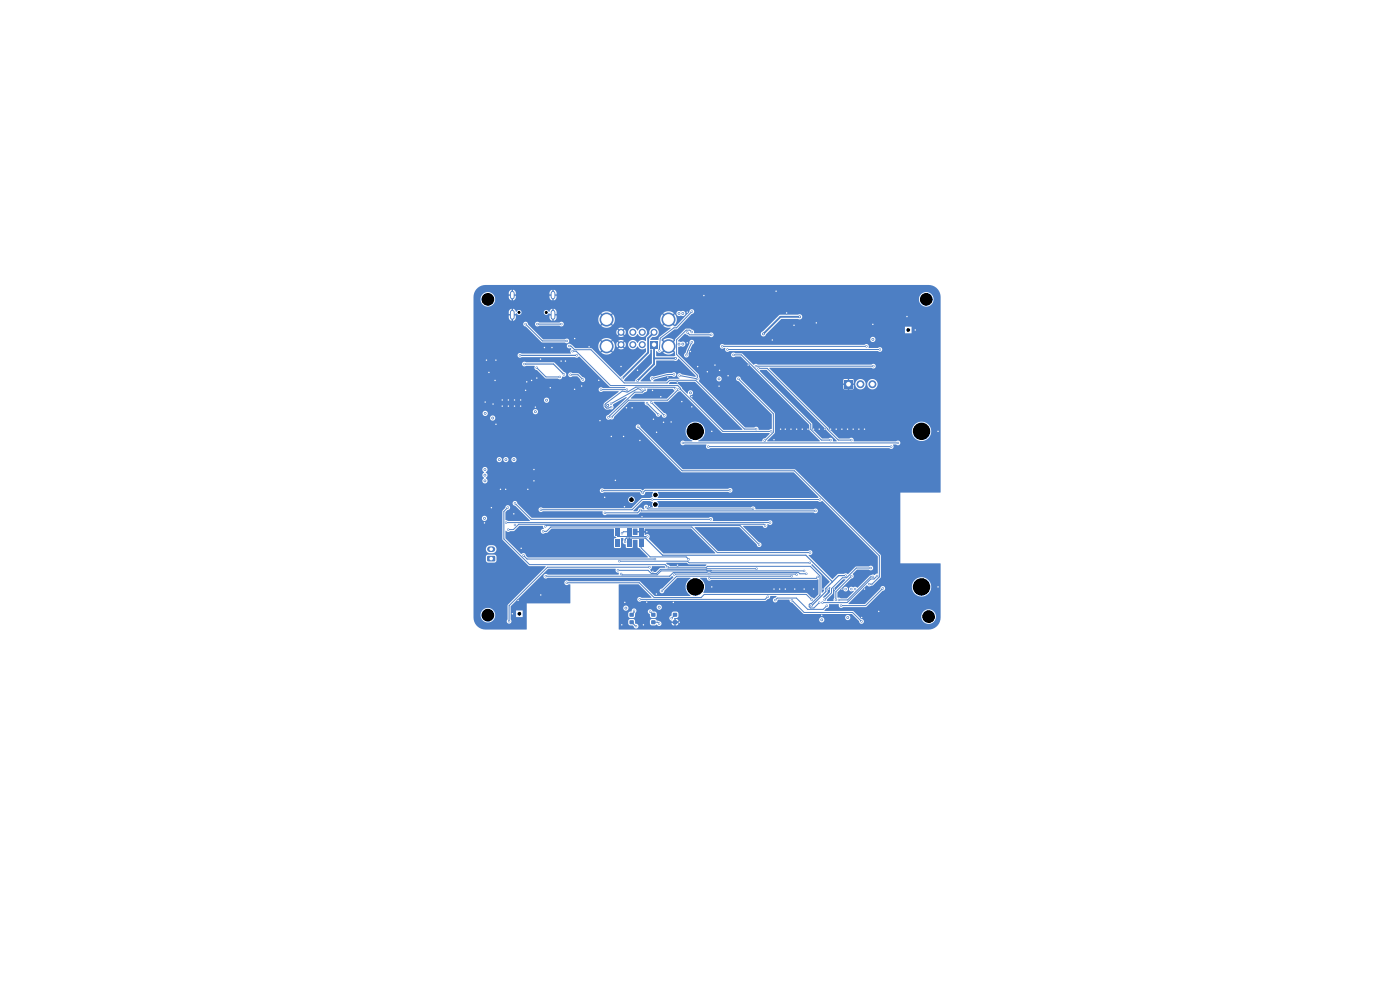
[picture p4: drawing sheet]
<svg xmlns="http://www.w3.org/2000/svg" width="297mm" height="210mm" viewBox="0 0 297 210" stroke-linecap="round" stroke-linejoin="round" font-family="sans-serif">
<path d="M103.4 118l1.5-.1 .2 .3v.7l-.3 .2h-1.3l-.2-.2z" fill="#4d7fc4"/>
<path d="M103.9 116.5h.6" fill="none" stroke="#4d7fc4" stroke-width="1.2"/>
<g fill="#4d7fc4">
<path d="M106 84h4.9v3h-4.9z"/>
<path d="M179.1 80.7h1.8v1.7h-1.8z"/>
<path d="M138 72.4h1.5v1.5h-1.5z"/>
<circle cx="110.4" cy="84.8" r=".3"/>
<circle cx="109.1" cy="84.8" r=".3"/>
<circle cx="107.8" cy="84.8" r=".3"/>
<circle cx="106.5" cy="84.8" r=".3"/>
<circle cx="110.4" cy="86.1" r=".3"/>
<circle cx="109.1" cy="86.1" r=".3"/>
<circle cx="107.8" cy="86.1" r=".3"/>
<circle cx="106.5" cy="86.1" r=".3"/>
<circle cx="182.5" cy="81.5" r=".85"/>
<circle cx="185.1" cy="81.5" r=".85"/>
<circle cx="136.3" cy="73.1" r=".75"/>
<circle cx="134.3" cy="73.1" r=".75"/>
<circle cx="131.7" cy="73.1" r=".75"/>
<circle cx="138.7" cy="70.5" r=".75"/>
<circle cx="136.3" cy="70.5" r=".75"/>
<circle cx="134.3" cy="70.5" r=".75"/>
<circle cx="131.7" cy="70.5" r=".75"/>
<circle cx="141.8" cy="73.5" r="1.5"/>
<circle cx="141.8" cy="67.8" r="1.5"/>
<circle cx="128.7" cy="73.5" r="1.5"/>
<circle cx="128.7" cy="67.8" r="1.5"/>
</g>
<path d="M108.7 62.2v.8M108.7 66.2v1.1M117.3 62.2v.8M117.3 66.2v1.1" fill="none" stroke="#4d7fc4" stroke-width="1"/>
<g fill="#4d7fc4">
<path d="M142.8 131.6h.8v.8h-.8z"/>
<path d="M142.8 130h.8v.8h-.8z"/>
<path d="M130.5 114.4h1v1.6h-1z"/>
<path d="M133 114.4h1v1.6h-1z"/>
<path d="M135.5 114.4h1v1.6h-1z"/>
<path d="M130.5 112h1v1.6h-1z"/>
<path d="M133 112h1v1.6h-1z"/>
<path d="M135.5 112h1v1.6h-1z"/>
<path d="M133.6 131.6h.8v.8h-.8z"/>
<path d="M133.6 130h.8v.8h-.8z"/>
<path d="M138.2 131.6h.8v.8h-.8z"/>
<path d="M138.2 130h.8v.8h-.8z"/>
<circle cx="113.6" cy="87.3" r=".3"/>
<circle cx="109.2" cy="111.4" r=".25"/>
<circle cx="115.9" cy="84.9" r=".3"/>
<circle cx="179.8" cy="131" r=".3"/>
<circle cx="102.9" cy="102" r=".3"/>
<circle cx="109" cy="97.5" r=".3"/>
<circle cx="132.8" cy="129" r=".3"/>
<circle cx="144.8" cy="66.5" r=".3"/>
<circle cx="179.4" cy="125" r=".25"/>
<circle cx="174.3" cy="131.5" r=".3"/>
<circle cx="139.8" cy="128.8" r=".3"/>
<circle cx="102.9" cy="99.6" r=".3"/>
<circle cx="144.1" cy="73" r=".3"/>
<circle cx="185.2" cy="72" r=".3"/>
<circle cx="102.9" cy="100.8" r=".3"/>
<circle cx="146.5" cy="83.3" r=".3"/>
<circle cx="102.8" cy="110" r=".3"/>
<circle cx="105.9" cy="97.5" r=".3"/>
<circle cx="102.9" cy="87.7" r=".3"/>
<circle cx="180.6" cy="125" r=".25"/>
<circle cx="181.4" cy="125" r=".25"/>
<circle cx="107.3" cy="97.5" r=".3"/>
<circle cx="144.1" cy="66.5" r=".3"/>
<circle cx="104.5" cy="88.7" r=".3"/>
<circle cx="152.5" cy="80.4" r=".3"/>
<circle cx="144.8" cy="73" r=".3"/>
<circle cx="173.5" cy="122.4" r=".25"/>
<circle cx="150.5" cy="122.7" r=".25"/>
<circle cx="170.2" cy="91" r=".25"/>
<circle cx="102.8" cy="110.9" r=".3"/>
<circle cx="152.6" cy="78.6" r=".3"/>
<circle cx="107.3" cy="103.8" r=".3"/>
<circle cx="137.8" cy="107.4" r=".3"/>
<circle cx="115.5" cy="73.7" r=".3"/>
<circle cx="127.3" cy="89.2" r=".3"/>
<circle cx="128.3" cy="105.5" r=".3"/>
<circle cx="131.8" cy="77.7" r=".3"/>
<circle cx="132.3" cy="92.6" r=".3"/>
<circle cx="167.8" cy="91" r=".25"/>
<circle cx="123.4" cy="81.9" r=".3"/>
<circle cx="108.7" cy="130.2" r=".25"/>
<circle cx="178.6" cy="125" r=".25"/>
<circle cx="182.8" cy="131" r=".3"/>
<circle cx="145.8" cy="72.7" r=".3"/>
<circle cx="170.6" cy="125" r=".25"/>
<circle cx="179.8" cy="91" r=".25"/>
<circle cx="121.9" cy="82.6" r=".3"/>
<circle cx="103.2" cy="76.4" r=".3"/>
<circle cx="138.6" cy="88.9" r=".3"/>
<circle cx="175.8" cy="125" r=".25"/>
<circle cx="183.4" cy="91" r=".25"/>
<circle cx="146.8" cy="84.1" r=".3"/>
<circle cx="121.9" cy="71.8" r=".3"/>
<circle cx="182.2" cy="91" r=".25"/>
<circle cx="139.3" cy="91.7" r=".3"/>
<circle cx="142.8" cy="127.8" r=".3"/>
<circle cx="152.5" cy="81.9" r=".3"/>
<circle cx="109.9" cy="127.4" r=".3"/>
<circle cx="143.7" cy="119.9" r=".3"/>
<circle cx="174.3" cy="130.5" r=".3"/>
<circle cx="178.6" cy="91" r=".25"/>
<circle cx="142.4" cy="89.5" r=".3"/>
<circle cx="140.8" cy="89.6" r=".3"/>
<circle cx="199" cy="124.5" r=".3"/>
<circle cx="183.4" cy="125" r=".25"/>
<circle cx="151" cy="124.5" r=".3"/>
<circle cx="166.9" cy="66.4" r=".3"/>
<circle cx="173.2" cy="68.5" r=".3"/>
<circle cx="177.4" cy="91" r=".25"/>
<circle cx="132.5" cy="127.8" r=".3"/>
<circle cx="137.2" cy="127.7" r=".3"/>
<circle cx="172.6" cy="91" r=".25"/>
<circle cx="186.4" cy="129.7" r=".3"/>
<circle cx="144.1" cy="132" r=".3"/>
<circle cx="168.6" cy="125" r=".25"/>
<circle cx="114.7" cy="126.2" r=".3"/>
<circle cx="141.7" cy="80" r=".3"/>
<circle cx="164.6" cy="61.8" r=".3"/>
<circle cx="113.3" cy="102" r=".3"/>
<circle cx="105.2" cy="90" r=".3"/>
<circle cx="139.2" cy="126" r=".3"/>
<circle cx="106.2" cy="103.8" r=".3"/>
<circle cx="136.2" cy="109.6" r=".3"/>
<circle cx="130.5" cy="101.9" r=".3"/>
<circle cx="138.5" cy="121.2" r=".25"/>
<circle cx="138.4" cy="82.8" r=".3"/>
<circle cx="174.6" cy="125" r=".25"/>
<circle cx="173.8" cy="91" r=".25"/>
<circle cx="150.1" cy="78.9" r=".3"/>
<circle cx="177" cy="125" r=".25"/>
<circle cx="166.6" cy="125" r=".25"/>
<circle cx="110.6" cy="116.3" r=".3"/>
<circle cx="146.5" cy="74.6" r=".3"/>
<circle cx="119" cy="76.6" r=".3"/>
<circle cx="165.6" cy="91" r=".25"/>
<circle cx="171.4" cy="91" r=".25"/>
<circle cx="131.9" cy="132.5" r=".3"/>
<circle cx="165.4" cy="125" r=".25"/>
<circle cx="117.1" cy="73.7" r=".3"/>
<circle cx="111.5" cy="82.8" r=".3"/>
<circle cx="176.2" cy="91" r=".25"/>
<circle cx="166.6" cy="91" r=".25"/>
<circle cx="114.7" cy="76.2" r=".3"/>
<circle cx="172.6" cy="125" r=".25"/>
<circle cx="154.5" cy="79.7" r=".3"/>
<circle cx="199" cy="91.5" r=".3"/>
<circle cx="137.2" cy="112.8" r=".3"/>
<circle cx="164.2" cy="125" r=".25"/>
<circle cx="145.8" cy="66.2" r=".3"/>
<circle cx="169" cy="91" r=".25"/>
<circle cx="164.2" cy="93.3" r=".25"/>
<circle cx="103.7" cy="79" r=".3"/>
<circle cx="135.2" cy="78.5" r=".3"/>
<circle cx="127" cy="80.7" r=".3"/>
<circle cx="109" cy="109" r=".3"/>
<circle cx="140.2" cy="84.1" r=".3"/>
<circle cx="181" cy="91" r=".25"/>
<circle cx="135.8" cy="93.4" r=".3"/>
<circle cx="144.6" cy="85.2" r=".3"/>
<circle cx="112.8" cy="80.7" r=".3"/>
<circle cx="120" cy="76.6" r=".3"/>
<circle cx="102.9" cy="85.3" r=".3"/>
<circle cx="148" cy="77.8" r=".3"/>
<circle cx="112" cy="103.8" r=".3"/>
<circle cx="113.3" cy="99.6" r=".3"/>
<circle cx="132.9" cy="86.5" r=".3"/>
<circle cx="111.7" cy="81" r=".3"/>
<circle cx="132.5" cy="107.5" r=".3"/>
<circle cx="113.9" cy="80.2" r=".3"/>
<circle cx="129.7" cy="92.6" r=".3"/>
<circle cx="125" cy="73.6" r=".3"/>
<circle cx="163.8" cy="72.1" r=".3"/>
<circle cx="105" cy="80.7" r=".3"/>
<circle cx="158.7" cy="77.4" r=".3"/>
<circle cx="194.2" cy="70" r=".25"/>
<circle cx="113.6" cy="86.4" r=".3"/>
<circle cx="151" cy="91.5" r=".3"/>
<circle cx="134.1" cy="86.5" r=".3"/>
<circle cx="168.4" cy="69" r=".3"/>
<circle cx="175" cy="91" r=".25"/>
<circle cx="116.7" cy="82.2" r=".3"/>
<circle cx="143.7" cy="81.2" r=".3"/>
<circle cx="185.2" cy="68.8" r=".3"/>
<circle cx="136.5" cy="132.5" r=".3"/>
<circle cx="104.6" cy="85.7" r=".3"/>
<circle cx="192.4" cy="67.1" r=".3"/>
<circle cx="146.8" cy="86.3" r=".3"/>
<circle cx="151.7" cy="77.4" r=".3"/>
<circle cx="104.2" cy="107.7" r=".3"/>
<circle cx="149.3" cy="62.7" r=".3"/>
<circle cx="128.9" cy="86" r=".3"/>
<circle cx="105.2" cy="76.4" r=".3"/>
<circle cx="132.6" cy="115" r=".25"/>
<circle cx="179.4" cy="122.1" r=".25"/>
<circle cx="172.1" cy="128.5" r=".25"/>
<circle cx="123.6" cy="80.5" r=".25"/>
<circle cx="121" cy="79.5" r=".25"/>
<circle cx="137.9" cy="129.7" r=".25"/>
<circle cx="122.3" cy="75.4" r=".25"/>
<circle cx="110.3" cy="75.4" r=".25"/>
<circle cx="111" cy="117.8" r=".25"/>
<circle cx="150.3" cy="94.7" r=".25"/>
<circle cx="139" cy="118.6" r=".25"/>
<circle cx="189.1" cy="94.7" r=".25"/>
<circle cx="132.1" cy="80.2" r=".25"/>
<circle cx="143.3" cy="76" r=".3"/>
<circle cx="135.2" cy="80.8" r=".25"/>
<circle cx="127.5" cy="82.7" r=".25"/>
<circle cx="133" cy="82.7" r=".25"/>
<circle cx="138.4" cy="80.3" r=".25"/>
<circle cx="143" cy="79.4" r=".25"/>
<circle cx="136.1" cy="82.7" r=".25"/>
<circle cx="129.6" cy="85.6" r=".25"/>
<circle cx="145.6" cy="75.3" r=".25"/>
<circle cx="146.8" cy="72.6" r=".25"/>
<circle cx="144.2" cy="79.7" r=".25"/>
<circle cx="147.9" cy="80.4" r=".25"/>
<circle cx="143.3" cy="82.4" r=".25"/>
<circle cx="129.7" cy="86.4" r=".25"/>
<circle cx="146.7" cy="70.4" r=".25"/>
<circle cx="146.8" cy="66.1" r=".25"/>
<circle cx="139.9" cy="74.3" r=".25"/>
<circle cx="129.1" cy="88.5" r=".25"/>
<circle cx="136.8" cy="82.7" r=".25"/>
<circle cx="129.8" cy="88.5" r=".25"/>
<circle cx="143.9" cy="82.6" r=".25"/>
<circle cx="135.4" cy="90.5" r=".25"/>
<circle cx="184.4" cy="123.9" r=".25"/>
<circle cx="139.6" cy="87.9" r=".25"/>
<circle cx="137.3" cy="85.5" r=".25"/>
<circle cx="140.9" cy="88.1" r=".25"/>
<circle cx="138.2" cy="85.4" r=".25"/>
<circle cx="150.9" cy="71" r=".25"/>
<circle cx="145.8" cy="70.5" r=".25"/>
<circle cx="114" cy="68.7" r=".25"/>
<circle cx="119.1" cy="68.8" r=".25"/>
<circle cx="161.9" cy="70.8" r=".3"/>
<circle cx="169.6" cy="67.2" r=".3"/>
<circle cx="182.8" cy="131.8" r=".25"/>
<circle cx="168" cy="127.3" r=".25"/>
<circle cx="146.1" cy="118.7" r=".25"/>
<circle cx="142.5" cy="131.1" r=".25"/>
<circle cx="137.3" cy="113.8" r=".25"/>
<circle cx="107.7" cy="107.7" r=".25"/>
<circle cx="173.8" cy="127.8" r=".25"/>
<circle cx="141.7" cy="120.3" r=".25"/>
<circle cx="109.3" cy="106.8" r=".25"/>
<circle cx="169" cy="121.9" r=".25"/>
<circle cx="150.8" cy="110.2" r=".25"/>
<circle cx="143" cy="121.9" r=".25"/>
<circle cx="150.4" cy="121.8" r=".25"/>
<circle cx="137.1" cy="107.6" r=".25"/>
<circle cx="159.8" cy="107.9" r=".25"/>
<circle cx="107.8" cy="112.3" r=".25"/>
<circle cx="162.3" cy="111.5" r=".25"/>
<circle cx="140.4" cy="125.4" r=".25"/>
<circle cx="167.9" cy="122.2" r=".25"/>
<circle cx="184.7" cy="120.5" r=".25"/>
<circle cx="174.9" cy="127.2" r=".25"/>
<circle cx="174.5" cy="127.8" r=".25"/>
<circle cx="186.1" cy="122.2" r=".25"/>
<circle cx="144.9" cy="94" r=".25"/>
<circle cx="190.5" cy="94" r=".25"/>
<circle cx="137.8" cy="120.3" r=".25"/>
<circle cx="108" cy="131.8" r=".25"/>
<circle cx="172.2" cy="127.2" r=".25"/>
<circle cx="120.2" cy="123.6" r=".25"/>
<circle cx="113.9" cy="78" r=".25"/>
<circle cx="118.7" cy="80" r=".25"/>
<circle cx="111.2" cy="77.2" r=".25"/>
<circle cx="119.6" cy="79.4" r=".25"/>
<circle cx="163.6" cy="91.5" r=".25"/>
<circle cx="121.5" cy="74.5" r=".25"/>
<circle cx="160.4" cy="91" r=".25"/>
<circle cx="120.7" cy="73.4" r=".25"/>
<circle cx="111.5" cy="68.7" r=".25"/>
<circle cx="120.2" cy="72.3" r=".25"/>
<circle cx="135.7" cy="127.1" r=".25"/>
<circle cx="162.9" cy="126.6" r=".25"/>
<circle cx="132" cy="113.1" r=".25"/>
<circle cx="170.6" cy="121.1" r=".25"/>
<circle cx="131.8" cy="121.8" r=".25"/>
<circle cx="163.4" cy="110.9" r=".25"/>
<circle cx="107.4" cy="110.9" r=".25"/>
<circle cx="115.7" cy="111.7" r=".25"/>
<circle cx="161.1" cy="115.5" r=".25"/>
<circle cx="115.8" cy="122.2" r=".25"/>
<circle cx="171.1" cy="121.7" r=".25"/>
<circle cx="131.1" cy="121" r=".25"/>
<circle cx="160.5" cy="120.6" r=".25"/>
<circle cx="131.4" cy="119" r=".25"/>
<circle cx="171.8" cy="119.4" r=".25"/>
<circle cx="171.9" cy="117.2" r=".25"/>
<circle cx="115.2" cy="112.7" r=".25"/>
<circle cx="128.3" cy="108.8" r=".25"/>
<circle cx="135.9" cy="108.2" r=".25"/>
<circle cx="173" cy="108.4" r=".25"/>
<circle cx="127.7" cy="104.1" r=".25"/>
<circle cx="136.3" cy="104.6" r=".25"/>
<circle cx="154.9" cy="104" r=".25"/>
<circle cx="173.9" cy="106" r=".25"/>
<circle cx="114.7" cy="108.1" r=".25"/>
<circle cx="138.4" cy="106" r=".25"/>
<circle cx="156.6" cy="80.4" r=".25"/>
<circle cx="162.2" cy="93.5" r=".25"/>
<circle cx="164.5" cy="127.3" r=".25"/>
<circle cx="175.4" cy="128.5" r=".25"/>
<circle cx="154.3" cy="74.1" r=".25"/>
<circle cx="186.7" cy="74.1" r=".25"/>
<circle cx="155.6" cy="75.3" r=".25"/>
<circle cx="176.2" cy="93.4" r=".25"/>
<circle cx="160.4" cy="77.7" r=".25"/>
<circle cx="187.3" cy="124.8" r=".25"/>
<circle cx="178.4" cy="128.5" r=".25"/>
<circle cx="185.3" cy="77.7" r=".25"/>
<circle cx="177.3" cy="127.2" r=".25"/>
<circle cx="160.9" cy="78.1" r=".25"/>
<circle cx="180.6" cy="122.2" r=".25"/>
<circle cx="180.6" cy="93.4" r=".25"/>
<circle cx="185.2" cy="122.4" r=".25"/>
<circle cx="153.2" cy="73.5" r=".25"/>
<circle cx="178" cy="127.3" r=".25"/>
<circle cx="183.8" cy="73.5" r=".25"/>
<circle cx="139.8" cy="132.3" r=".25"/>
<circle cx="134.5" cy="129.6" r=".25"/>
<circle cx="134.9" cy="132.8" r=".25"/>
</g>
<g fill="none" stroke="#4d7fc4" stroke-width=".21">
<path d="M111.5 68.8l3.6 3.5h5.1M113.9 78l1.9 2h2.9M114 68.8h5.1M120.8 73.4h.3l.8 .8h3.5l7 7h9.1l.6-.5h5.5l10.3 10.3h2.5M121 79.5h1.6l1 1M121.5 74.5h.7l7.3 7.3h14.3l.6 .6v.2l8.9 8.9h10.3M143 79.4h-1.4l-3.2 .9M144.2 79.7l3.7 .7M145.8 70.5l.5 .5h4.6M146.7 70.4l-.3-.4h-.8l-2.1 2.1v3.1l4.4 4.4v.8M146.8 66.1l-3.3 3.4h-.5l-2.9 2.2-.2 2.6M146.8 72.6l-1.2 2.7"/>
<path d="M153.2 73.5h30.6M154.3 74.1h32.4M155.6 75.3h1.7l14.7 14.7v1.1l2.3 2.3h1.9M160.4 77.7h24.9M160.9 78.1h1.9l15 15.3h2.8M108.5 85.5l-.7 .7M127.5 82.7h5.5M135.4 90.5l9.3 9.4h23.8l18.1 18v4.5l-1.6 1.5h-.6M136.1 82.7l-.8-.3-5.7 3.2M136.8 82.7l-.6 .5h-1.5l-5.6 5.3M137.3 85.5h.1M137.3 85.5l2.3 2.4"/>
<path d="M138.2 85.4l2.7 2.7M143.3 82.4l-.2-.2-8.2-.1-1.7 1-1.2-.1-3.5 2.6a.58 .58 0 0 0 .2 1l1-.2M143.9 82.6l-2.3 2.3h-8.2l-3.6 3.6M144.9 94h45.6M147.9 80.4h.1M150.3 94.7h38.8M156.6 80.4l7.5 7.4v3.9l-1.9 1.8M107.4 110.9h56M107.7 107.7l-.8 .8v5.8l5.4 5.5h28.8l.7 .6h8l.3-.3h21.8l2.1 2.1v4l-1.9 1.8-.4 .2v.5l.2 .3h.8l1.1-1.2M109.3 106.8l3.3 3.4h38.2M111 117.8l.8 .8h27.2M115.2 112.7h.7l1-.9h29.8l5.5 5.4h19.7"/>
<path d="M115.7 111.7l.2-.2h41.1l4.1 4M131 112.8v1h6.3M131.4 119h14.4l.4 .4h25.6M133.5 112.8h-1.2l-.3 .3M136 115.2v1l1.9 1.9h7.7l.5 .6M137.1 107.6l.4 .4 22.3-.1M154.9 104h-18l-.6 .6-.4-.5h-8.2M162.3 111.5l-.3-.3h-52l-1.1 1.1h-1.1M173 108.4h-36.9l-.2-.2-.6 .6h-7M173.9 106h-37.6l-2.2 2.1h-19.4M115.8 122.2h26.3M120.2 123.6h15.4l3.2 3.2h9.9l.7-.7h21.7l1.1 1.1"/>
<path d="M134 132l.9 .8M134.5 129.6v.3l-.5 .5M137.8 120.3h-21.6l-8.2 8.2v3.3M137.9 129.7l.7 .7M138.6 132h.9l.3 .3M142.1 122.2h.1M143 121.9l.2-.1h25.7l.1 .1M143.2 130.4h.1M143.2 130.4l-.7 .7M143.2 132h.1M160.5 120.6l-20.3 .2-.9 .9h-1.1l-.7-.7h-6.4M162.9 126.6l-.6 .5h-26.6"/>
<path d="M164.5 127.3l.4-.4h4.1l2.4 2.4h3.2l.8-.8M167.9 122.2h-24.3l-3.2 3.2M168 127.3l2.6 2.6h10.3l1.9 1.9M170.6 121.1h-19.6l-.2-.1-10.6 .1-.8 .9h-7.4l-.2-.2M171.1 121.7h-1.4l-.3-.3h-18.5l-.2-.1h-.6l-.1 .1h-7.1l-.8 .8M173.5 122.4l-.3 .3h-22.7M180.6 122.2l-3.3 3.3v1.7M184.7 120.5h-3l-2.1 2.1h-.9l-2.3 2.3v.9l-1.5 1.4M185.2 122.4h-.5l-4.9 4.9h-1.8M186.1 122.2l-.7 .6h-.7l-5 5h-5.2M187.3 124.8l-3.7 3.7h-5.2"/>
</g>
<path d="M138.7 70.5l-1.2 1.2v3.1l-5.4 5.4M138.7 73.1v4.2l-3.5 3.5M138.7 76h4.6M169.6 67.2h-4l-3.6 3.6M136 112.8h1.2M143.2 132h.9" fill="none" stroke="#4d7fc4" stroke-width=".4"/>
<path d="M110.3 75.4h12M111.2 77.2h6.2l2.2 2.2M132.6 115v-.6l.3-.3h4l3.7 3.7h30.4l5.6 5.6M133.5 114.1v1.1M179.4 122.1h-1.5l-2.7 2.7v.7l-3.1 3" fill="none" stroke="#4d7fc4" stroke-width=".25"/>
<g fill="#4d7fc4">
<path d="M161.2 78.6l1.4-.1 14.9 15-.8 .1a.56 .56 0 0 0-.2-.7 .56 .56 0 0 0-.7 .1h-1.4l-2-2-.1-1.2-11.1-11.1z"/>
<path d="M141.9 81.3l.3-.3h5.3l10 10.1-4.1 .1-7.1-7.3a.6 .6 0 0 0 .7-.5 .6 .6 0 0 0-.6-.6 .6 .6 0 0 0-.5 .7l-2-2h-1.9z"/>
<path d="M128.7 85.9l.4-.2 .1 .4-.4 .1z"/>
<path d="M133.9 84.4l.9-.9h1.5l.5-.3a.7 .7 0 0 0 .6-.7h5.3l.4 .4-1.6 1.7h-7.6z"/>
<path d="M138 74.2h.3v2.9l-3.5 3.4-.1 .4h-2.2l-.1-.2 .2-.4 5.3-5.2z"/>
<path d="M139.2 76.5h3.8a.77 .77 0 0 0 1-.4l3.6 3.8-.1 .1-2.9-.6a.54 .54 0 0 0-.9 0 .54 .54 0 0 0 .4 .8l-2.1 .1-.7 .6-2.7-.1 .3-.3 2.7-.7h.9a.52 .52 0 0 0 .8 0 .52 .52 0 0 0 0-.7 .52 .52 0 0 0-.8 0h-.9l-2.9 .8a.55 .55 0 0 0-.8 .2 .55 .55 0 0 0 .3 .7l-2.2 .1-.1-.1 3.2-3.3z"/>
<path d="M139.2 74.5h.1a.74 .74 0 0 0 1.1 .1l.5-.4 .2 .2-.4 .4a1.75 1.75 0 0 0 2.2 0l-.4-.4 .2-.2 .5 .5 .1 .7-.3 .2h-3.7z"/>
<path d="M101.1 61.4l1-.8 .9-.2 94 .1a2.55 2.55 0 0 1 2.6 2.5v41.4l-8.6 .1v15h8.5v11.5a2.55 2.55 0 0 1-2.5 2.5h-65.7l-.1-1.2h2.1l.2 .3 .7 .1 .2 .2a.51 .51 0 0 0 .7 .3 .51 .51 0 0 0 .3-.7 .51 .51 0 0 0-.7-.2h3.2l.1 .2 .3 .2 1.1-.2a.5 .5 0 0 0 .6 .3 .5 .5 0 0 0 .3-.7h2.2l.1 .4 .3 .2h.1v-.6h.3v.6a.48 .48 0 0 0 .6-.6h-3.6l-.2-.2-.8-.3-.2-.2-.8-.1-.4 .2v.8h-3.2l-.1-.9-.9-.1-.4 .2v.8h-2.1v-1.6h2.1l.2 .3 .9 .1 .3-.2v-.7l.3-.5h2.4l.1 .4 .4 .2v.4l.2 .3 3.9 .1 .1 .3 .4 .3v.1h.5v-.5h.3v.5h.6l-.1-.4h30v.2a.56 .56 0 0 0 .8 .3 .56 .56 0 0 0 0-.9 .56 .56 0 0 0-.8 .4h-30l-.8-.2 .8-.3h35.5a.56 .56 0 0 0 .7 .7 .56 .56 0 0 0 .2-.9 .56 .56 0 0 0-.9 .2h-35.5l.1-.8-.1-.2-.9-.2-.4 .3v.6l-.5 .5h-3l.3-.4v-.7l-.3-.3h-.5a.56 .56 0 0 0-.5-.4 .56 .56 0 0 0-.6 .4l-2.4-.1a.54 .54 0 0 0-.6-.5 .54 .54 0 0 0-.5 .6l-.6 .3v.7h-2.1v-1.8h1v.2a.55 .55 0 0 0 .7 .4 .55 .55 0 0 0 .4-.8h6v.2a.56 .56 0 0 0 .8 .4 .56 .56 0 0 0 0-1 .56 .56 0 0 0-.8 .4h-6.1a.56 .56 0 0 0-.6-.2 .56 .56 0 0 0-.4 .4h-1l.1-4.9h4.2l2.7 2.7-.1 .1h-2a.52 .52 0 0 0-.7 0 .52 .52 0 0 0 0 .7 .52 .52 0 0 0 .7 0h26.3l.5-.4a.7 .7 0 0 0 .6-.7h1.2l-.2 .4a.54 .54 0 0 0-.5 .5 .54 .54 0 0 0 .6 .6 .54 .54 0 0 0 .4-.7h2.5l.2 .5 .4 .2 2.4 2.3h10.2l1.6 1.6a.51 .51 0 0 0 .5 .5 .51 .51 0 0 0 .5-.6 .51 .51 0 0 0-.6-.4l-.6-.6h13.3a1.56 1.56 0 0 0 2.2 1.5 1.56 1.56 0 0 0 .4-2.6 1.56 1.56 0 0 0-2.5 .8l-.1 .3h-13.3l-1.2-1.1h-6l.5-.6a.67 .67 0 0 0 .5-.8h2v.2a.52 .52 0 0 0 .4 .5 .52 .52 0 0 0 .6-.1h4.9l3.5-3.5a.5 .5 0 0 0 .5-.4 .5 .5 0 0 0-.3-.5h5.9v.2a2.05 2.05 0 0 0 3.2 1.7 2.05 2.05 0 0 0 0-3.6 2.05 2.05 0 0 0-3.2 1.7l-6.1-.1a.55 .55 0 0 0-.6 .6l-3.2 3.2h-3.5v-.1l3.8-3.8h.2a.55 .55 0 0 0 .8 0h.4l1.7-1.7-.1-4.8-18.1-18.1-23.8-.1-9-9a.51 .51 0 0 0-.6-.5 .51 .51 0 0 0-.5 .6 .51 .51 0 0 0 .6 .4l9.2 9.2h23.8l5.2 5.3-.1 .1h-33.9a1.23 1.23 0 0 0 0-1.3h14.9a.52 .52 0 0 0 .7 .1 .52 .52 0 0 0 0-.8 .52 .52 0 0 0-.7 .1h-17.7l-.4 .4-.5-.3h-7.7a.52 .52 0 0 0-.8-.1 .52 .52 0 0 0 0 .8 .52 .52 0 0 0 .8-.1h7.6a.56 .56 0 0 0 .5 .6 .56 .56 0 0 0 .6-.5l.2-.2 1.4 .1-.2 .5 .1 .5-.4 .2-1.9 .1-2.2 2.1h-18.7a.52 .52 0 0 0-.8-.1 .52 .52 0 0 0 0 .8 .52 .52 0 0 0 .8 0h12.6a.57 .57 0 0 0 .2 .7 .57 .57 0 0 0 .7-.1h6.6l.6-.4h36.7a.51 .51 0 0 0 .8 0 .51 .51 0 0 0-.1-.7 .51 .51 0 0 0-.7 .1l-12.3-.1a.54 .54 0 0 0-.3-.5 .54 .54 0 0 0-.6 .1h-19.9a1.03 1.03 0 0 0 0-1.3h34.1a.68 .68 0 0 0 .9 0l11.7 11.7v3.6l-.3 .1a.48 .48 0 0 1-.8 .2l-.6 .2-2.5 2.6a.87 .87 0 0 0-1.1-.1 .52 .52 0 0 0-.7 .1 .52 .52 0 0 0 .1 .7 .52 .52 0 0 0 .7-.1l.1 .2-1.5 1.4-1.9-.1v-1.2l.7-.7h.5v.1a.5 .5 0 0 0 .8 .4 .5 .5 0 0 0 0-.9 .5 .5 0 0 0-.8 .4h-.5l2.1-2.1a.6 .6 0 0 0 .6-.4 .6 .6 0 0 0-.2-.7l.9-.9h2.6a.51 .51 0 0 0 .7 0 .51 .51 0 0 0-.1-.7 .51 .51 0 0 0-.7 .1h-2.8l-1.6 1.6-.4-.2-1.7 .2-1.3 1-4.9-4.9v-.2a.53 .53 0 0 0 .7-.2 .53 .53 0 0 0-.2-.7 .53 .53 0 0 0-.7 .1h-19.1l-4.9-5 9.4-.1 3.7 3.7a.52 .52 0 0 0 .5 .6 .52 .52 0 0 0 .6-.6 .52 .52 0 0 0-.6-.5l-3.4-3.4 4.1-.1a.58 .58 0 0 0 .8 .5 .58 .58 0 0 0 .3-.8h.1a.52 .52 0 0 0 .8 0 .52 .52 0 0 0 0-.7 .52 .52 0 0 0-.8 0h-11.6a.57 .57 0 0 0-.2-.7 .57 .57 0 0 0-.7 0h-37.6l-3-3a.52 .52 0 0 0-.5-.5 .52 .52 0 0 0-.6 .5 .52 .52 0 0 0 .6 .5l3.1 3.1v.1h-4.6l-.5-.2-.1-1.6 .4-.5a.52 .52 0 0 0 .6-.5 .52 .52 0 0 0-.5-.5 .52 .52 0 0 0-.5 .5l-.6 .7v6.1l5.5 5.5 3.7 .2-8.1 8.1v3.1a.52 .52 0 0 0-.1 .7 .52 .52 0 0 0 .8 0 .52 .52 0 0 0-.1-.7v-.5h2.6v-1.4h-1.4v1.4h-1.2v-2.3l8-8h14.2a.81 .81 0 0 0 .8 1l-.1 .3h-15.1a.5 .5 0 0 0-.7 0 .5 .5 0 0 0 .2 .8l.6-.1h25.9l.5-.4 .2 .1v.2l-2.3 2.3a.52 .52 0 0 0-.6 .5 .52 .52 0 0 0 .6 .6 .52 .52 0 0 0 .5-.6l2.7-2.7h2.8a2.2 2.2 0 0 0 0 3.8h-7.6l-3.2-3.1h-15.1a.52 .52 0 0 0-.7-.1 .52 .52 0 0 0 0 .8 .52 .52 0 0 0 .7-.1l.4 .1-.1 4h-9.1l-.1 5.5h-8.7l-.9-.1-1.1-.8-.4-.7-.1-.9-.1-.6h1.5a1.56 1.56 0 0 0 2.2 1.5 1.56 1.56 0 0 0 .4-2.6 1.56 1.56 0 0 0-2.5 .8l-.1 .3h-1.5v-12.3h2.7v.9l.2 .3 1.6 .1 .4-.4v-1l-.4-.3-1.4-.1-.3 .2-.1 .3h-2.7v-1.7h2.7v.2a.85 .85 0 0 0 .7 .8l.9-.1a.85 .85 0 0 0 .6-.9 .85 .85 0 0 0-.7-.8l-1.1 .1-.4 .7h-2.7v-6.5h1.8v.1a.56 .56 0 0 0 .9 .4 .56 .56 0 0 0 0-.9 .56 .56 0 0 0-.9 .4h-1.8v-4h32.9v.2a.7 .7 0 0 0 1 .5 .7 .7 0 0 0 0-1.2 .7 .7 0 0 0-1 .5h-32.9v-6.4h1.9l.1 .3 .3 .4a.65 .65 0 0 0-.4 .6 .65 .65 0 0 0 .4 .6 .57 .57 0 0 0-.3 .9 .57 .57 0 0 0 .9 0 .57 .57 0 0 0-.3-.9l.1-.1a.63 .63 0 0 0 .3-.6 .63 .63 0 0 0-.4-.5 .57 .57 0 0 0 .3-1 .57 .57 0 0 0-1 .3h-1.9v-2.1h5v.2a.56 .56 0 0 0 .6 .5 .56 .56 0 0 0 .5-.7h.3v.2a.56 .56 0 0 0 .6 .5 .56 .56 0 0 0 .5-.7h.6v.2a.56 .56 0 0 0 .8 .4 .56 .56 0 0 0 0-1 .56 .56 0 0 0-.8 .4h-.6l-.1-.1a.56 .56 0 0 0-.5-.4 .56 .56 0 0 0-.5 .5h-.3l-.1-.1a.56 .56 0 0 0-.5-.4 .56 .56 0 0 0-.5 .5h-5v-8.8h3.6v.2a.56 .56 0 0 0 .8 .3 .56 .56 0 0 0 0-.9 .56 .56 0 0 0-.8 .4h-3.6v-1h2v.2a.55 .55 0 0 0 .8 .4 .55 .55 0 0 0 .1-.9h9.7v.1a.56 .56 0 0 0 .9 .4 .56 .56 0 0 0 0-.9 .56 .56 0 0 0-.9 .4l-9.7-.1a.56 .56 0 0 0-.9 .4h-2v-2.8h15v.2a.56 .56 0 0 0 .8 .4 .56 .56 0 0 0 0-1 .56 .56 0 0 0-.8 .4h-15v-7.6h10.3v.1a.5 .5 0 0 0 .9 .3h1.8l.1 .7 .4 .2 1.8 1.8h2.7a.56 .56 0 0 0 .6 .1 .56 .56 0 0 0 .3-.5h.1a.5 .5 0 0 0 .7-.5h.4v.2a.53 .53 0 0 0 .4 .4 .53 .53 0 0 0 .6-.2h1l.6 .7a.52 .52 0 0 0 .5 .5 .52 .52 0 0 0 .6-.5 .52 .52 0 0 0-.6-.5l-.9-.8h-1.2l-.5-.2-.5 .4h-.4l-.2-.4-2.4-2.2h-5.9l-.4-.1-.5 .5h-10.3v-1.9h9.4a.53 .53 0 0 0 .3 .5 .53 .53 0 0 0 .6 0h11.3a.62 .62 0 0 0 .9-.2l6.4 6.4 3.4 .2-.1 .1h-4.7a.52 .52 0 0 0-.7 0 .52 .52 0 0 0 0 .7 .52 .52 0 0 0 .7 0h3.4l-3.2 2.7-.1 .5 .4 .6 .3 .1 .7-.1a.56 .56 0 0 0 .7-.2 .56 .56 0 0 0-.1-.7l.1-.2 2.8-1.5-3.8 3.8a.53 .53 0 0 0-.5 .5 .53 .53 0 0 0 .5 .5l.4-.1a.53 .53 0 0 0 .8-.5l3.2-3.2h3.2l.1 .3a.55 .55 0 0 0 .5 .6l1.8 1.8a.54 .54 0 0 0 .6 .5 .54 .54 0 0 0 .5-.5l.2 .2a.51 .51 0 0 0 .6 .5 .51 .51 0 0 0 .4-.6 .51 .51 0 0 0-.6-.4l-2.1-2.2v-.1l3-.1 2.2-2.1 .4-.1 8.9 8.8h10l.1 .2-.9 .9-.5 .2-.3 .5h-13.4l-.1-.1a2.09 2.09 0 0 0 1-3.2 2.09 2.09 0 0 0-3.4 .1 2.09 2.09 0 0 0 1.2 3.1l-1.6 .1a.52 .52 0 0 0-.8 0 .52 .52 0 0 0 0 .7 .52 .52 0 0 0 .8 0h4.5a.57 .57 0 0 0 .1 .8 .57 .57 0 0 0 .8 0h38a.55 .55 0 0 0 .8 0 .55 .55 0 0 0 0-.8h.6a.51 .51 0 0 0 .8 0 .51 .51 0 0 0-.1-.8 .51 .51 0 0 0-.7 .1h-9a.56 .56 0 0 0-.2-.7 .56 .56 0 0 0-.7 .1h-2.2l-1.7-1.6h17.1v.2a2.05 2.05 0 0 0 3.2 1.7 2.05 2.05 0 0 0 0-3.6 2.05 2.05 0 0 0-3.2 1.7h-17.1l-10.6-10.8h13.2v.8h.6v.3h-.6v.7l.2 .2h.8v-.6h.3v.6h.7l.2-.2v-.7h-.6v-.3h.9a1.1 1.1 0 0 0 1.1 1.2 1.1 1.1 0 0 0 1.1-1.2h.4v.2a1.1 1.1 0 0 0 1.7 .8 1.1 1.1 0 0 0 0-1.8 1.1 1.1 0 0 0-1.7 .8h-.4v-.2a1.1 1.1 0 0 0-1.1-.8 1.1 1.1 0 0 0-1.1 1h-.9h.6v-.8l-.2-.2h-.7v.6h-.3v-.6h-.8l-.2 .2h-13.2l-2.5-2.5 21.7-.1a.52 .52 0 0 0 .7 .1 .52 .52 0 0 0 0-.8 .52 .52 0 0 0-.7 .1h-24.1l-.5-.2-.4 .2-2.4-2.4-1.5-.1a.51 .51 0 0 0-.8 .1 .51 .51 0 0 0 .1 .7 .51 .51 0 0 0 .7-.1h1.2l14.4 14.5 .1 1.2 2.2 2.3h-11.1v-.1l1.6-1.7v-4.2l-7.2-7.2a.52 .52 0 0 0-.5-.6 .52 .52 0 0 0-.6 .6 .52 .52 0 0 0 .6 .5l7 7v3.1l-.5 .2h-2.2a.56 .56 0 0 0-.3-.6 .56 .56 0 0 0-.7 .1h-2l-9.8-9.9 .2-.5h3.6v.1a.56 .56 0 0 0 .8 .4 .56 .56 0 0 0 0-.9 .56 .56 0 0 0-.8 .4h-3.6l-.2-.9-4.1-4.1h1v.1a.52 .52 0 0 0 .7 .4 .52 .52 0 0 0 .3-.8l.6-1.6h6v.1a.64 .64 0 0 0 1.1 .3l.1 .1a.54 .54 0 0 0 .1 .7 .54 .54 0 0 0 .7-.1h31.6a.51 .51 0 0 0 .7 0 .51 .51 0 0 0 0-.8 .51 .51 0 0 0-.8 .1h-1.9a.57 .57 0 0 0-.2-.7 .57 .57 0 0 0-.7 0h-29.8l-.4-.1-.5 .4h-6l.2-.3a.51 .51 0 0 0 .3-.7 .51 .51 0 0 0-.7-.3 .51 .51 0 0 0-.2 .7l-1.2 2.5h-1l-.2-.3v-1.4l.5-.2a.57 .57 0 0 0 .8 .1 .57 .57 0 0 0 .1-.8 .57 .57 0 0 0-.8-.1l-.6-.2 .2-.5h40.5a.56 .56 0 0 0 .7 .7 .56 .56 0 0 0 .3-.9 .56 .56 0 0 0-1 .2h-40.5l1.2-1.1 1 .6h4.2a.5 .5 0 0 0 .7 0 .5 .5 0 0 0 .1-.6h10.1v.1a.56 .56 0 0 0 .6 .5 .56 .56 0 0 0 .5-.5l.2-.2h30.7v-1.4h-1.4v1.4h-29.3l3.1-3h3.5a.56 .56 0 0 0 .9-.5 .56 .56 0 0 0-.9-.4h-3.9l-3.8 3.6-.2 .4h-10.1l-.3-.3-.5 .2h-3.2l-.1-.5-.3-.2-.5-.3h-.9l-2.2 2.2-.1 .4-.5 .5-.2-.3 .4-.4a1.75 1.75 0 0 0-2.2 0l.4 .4-.2 .3-.5-.5v-.4l2.6-2 .7-.1 3.1-3.2a.51 .51 0 0 0 .4-.6 .51 .51 0 0 0-.5-.4 .51 .51 0 0 0-.5 .6l-2.8 3h-.4l-.5-.5 .2-.2 .5 .4a1.75 1.75 0 0 0 0-2.2l-.5 .4-.2-.2 .4-.5h.6v.2a.74 .74 0 0 0 1 .3 .56 .56 0 0 0 .8 0 .56 .56 0 0 0 0-.8 .56 .56 0 0 0-.8 0l-.2-.1a.56 .56 0 0 0-.8 .4l-.7-.1a1.75 1.75 0 0 0-2.1 .1l.4 .5-.2 .2-.4-.4-.1 .1a1.75 1.75 0 0 0 .1 2.1l.4-.4 .2 .2-.4 .4 .6 .3 1 .2-2.5 1.9-.2 .6h-1.6v-.2l.4-.4a1.02 1.02 0 0 0 1.3-1 1.02 1.02 0 0 0-1.2-1 1.02 1.02 0 0 0-.7 1.3l-.7 .7-.1 .8h-.1a1.09 1.09 0 0 0-1.7 .4 1.03 1.03 0 0 0-1.6-.4 1.03 1.03 0 0 0 .1 1.7 1.03 1.03 0 0 0 1.6-.5 1.16 1.16 0 0 0 1.7 .4v.7l-5.4 5.3-6-6h-3.5l-.6-.6h5.4l.1 .7 .3 .6 .5-.4 .2 .2-.4 .4 .1 .1a1.75 1.75 0 0 0 2.1-.1l-.4-.4 .2-.2 .4 .4 .1-.2 .3-.6v-.8h.4l.1 .7 .4-.4 .2 .2-.3 .4 .5 .2 .6-.2-.3-.4 .2-.2 .4 .4 .2-.7-.2-.5-.4 .4-.2-.2 .3-.4-.5-.2-.6 .2 .3 .4-.2 .2-.4-.4-.1 .5h-.4l-.4-.7-.4 .5-.2-.3 .4-.4-.1-.1a1.75 1.75 0 0 0-2.1 .1l.4 .4-.2 .3-.5-.5-.4 1h-5.4l-.2-.2a.54 .54 0 0 0-.9-.1 .54 .54 0 0 0 .3 .9l.3-.1 .2 .2-.2 .4 .1 .6h-10.4l-.5-.1-.4 .4h-9.4v-6.6h10.6a.55 .55 0 0 0 .6 .6l3.3 3.3 5 .1a.51 .51 0 0 0 .7-.1 .51 .51 0 0 0 0-.7 .51 .51 0 0 0-.8 .1h-4.5l-1.7-1.6h17.2l.1 .7 .4-.4 .2 .2-.3 .4 .5 .2 .6-.2-.3-.4 .2-.2 .4 .4 .2-.7h.4v.2a1.05 1.05 0 0 0 1 .9 1.05 1.05 0 0 0 1.1-.6 1.03 1.03 0 0 0 1.6 .4 1.03 1.03 0 0 0-.1-1.7 1.03 1.03 0 0 0-1.6 .5 1.04 1.04 0 0 0-1.1-.6 1.04 1.04 0 0 0-.9 .9h-.4l-.2-.5-.4 .4-.2-.2 .3-.4-.5-.2-.6 .2 .3 .4-.2 .2-.4-.4-.1 .5h-17.2l-1.6-1.7h1.5v.1a.53 .53 0 0 0 .4 .4 .53 .53 0 0 0 .5-.1h4.3a.51 .51 0 0 0 .8 0 .51 .51 0 0 0-.1-.8 .51 .51 0 0 0-.7 .1h-4.3l-.3-.1a.5 .5 0 0 0-.6 .4h-1.5a.5 .5 0 0 0-.5-.5 .5 .5 0 0 0-.5 .5h-10.6v-2.5h7.5v.4h.5v.3h-.5l.1 .6 .2 .4 .3 .2v-.5h.3v.5l.5-.3 .1-.9h-.4v-.3h.4v-.1h.2a.53 .53 0 0 0 .6 .3 .53 .53 0 0 0 .4-.6h4.8v.1a.53 .53 0 0 0 .4 .5 .53 .53 0 0 0 .6-.3l.6 .1v.3h-.4v.5l.1 .4 .4 .2 .1-.4h.3v.5l.5-.4h8.9l.1 .6 .3 .6 .5-.4 .2 .2-.4 .4 .1 .1a1.75 1.75 0 0 0 2.1-.1l-.4-.4 .2-.2 .4 .4 .1-.1a1.75 1.75 0 0 0-.1-2.1l-.4 .4-.2-.2 .4-.5-.1-.1a1.75 1.75 0 0 0-2.1 .1l.4 .5-.2 .2-.5-.4-.4 1h-8.9l.1-.8h-.5v-.3h.5l-.1-.6-.2-.4-.3-.1v.5h-.3l-.1-.5-.4 .2-.1 .5-.2-.1a.53 .53 0 0 0-.6-.4 .53 .53 0 0 0-.4 .5h-4.8v-.1a.67 .67 0 0 0-1.1 .1l-.2-.5-.5-.2v.5h-.3v-.5l-.4 .2-.2 .5h-7.5v-2.8h1.5a1.55 1.55 0 0 0 2.4 1.5 1.55 1.55 0 0 0-.1-2.8h3.7v.3h.5v.3h-.5l.1 .7 .5 .3v-.4h.3v.4a.8 .8 0 0 0 .6-1h-.4v-.3h.4v-.3h7.2v.3h.4v.3h-.4v.5l.2 .4 .4 .1v-.4h.3v.4l.5-.3h76.9a1.56 1.56 0 0 0 2.2 1.5 1.56 1.56 0 0 0 .4-2.6 1.56 1.56 0 0 0-2.5 .8l-.1 .3h-76.9l.1-.7h-.5v-.3h.5a.8 .8 0 0 0-.6-.9v.4h-.3l-.1-.4-.4 .2-.1 .4h-7.2l-.1-.4-.5-.2v.4h-.3v-.4l-.4 .2-.2 .4h-3.8a1.56 1.56 0 0 0-2.2 1.3h-1.5l.2-1.3z"/>
<path d="M176.8 125l2-2.1h.5v.2l-2.3 2.3v1.4l-.2 .7h-1.4l.1-.3 1.2-1.3z"/>
<path d="M148.5 122.6h1.4a.6 .6 0 0 0 .3 .5 .6 .6 0 0 0 .7-.1h22.3l.3-.1 .1 3.1-.9 1-.6-.3-1-.9-21.9-.1a2.25 2.25 0 0 0-.7-3.1z"/>
<path d="M176 124.6h.2l-.1 1.1-1.1 1-.4 .1 .9-1.1 .1-.7z"/>
<path d="M172.1 119.8l.2-.1 3.7 3.7-1.1 1.2-.1 .8-.4 .3-.1-.1v-3.5z"/>
<path d="M138.3 120.1h2.7l.2 .2-1.2 .2-.9 .8h-.7l-.5-.4 .4-.4z"/>
<path d="M141.3 119.4h4.4l.4 .3h3.7l.1 .1-.3 .3h-7.4l-.6-.3z"/>
<path d="M107.2 112.6h.2a.53 .53 0 0 0 .8 .1l.8-.1 1.2-1.1h4.9l.3 .7a.53 .53 0 0 0-.7 .6 .53 .53 0 0 0 .9 .2h.5l.9-.9h13.2l.1 1.6 .4 .4-.4 .2v1.9h1.4v-2h.5v.4a.61 .61 0 0 0 0 .6 .61 .61 0 0 0 .5 .4l.2 .6h1.2l.2-.2v-1.4l.9-.1 .1 1.6 .4 .2 1.7 1.9-25.4 .1-.4-.4a.61 .61 0 0 0-.4-.6 .61 .61 0 0 0-.7 .2l-3.3-3.3z"/>
<path d="M134.3 112.2l.9-.1v.6h1.6v-.6h9.8l5.1 5.2-10.9 .1-3.1-3.1a.59 .59 0 0 0 0-.8 .59 .59 0 0 0-.9 0v-.6h-1.6v.6h-.9z"/>
<path d="M134.4 108.3l2-2h1.5l.5 .2-.1 .6 .2 .5h-.8a.56 .56 0 0 0-.8-.5 .56 .56 0 0 0-.2 .9 .45 .45 0 0 1-.6-.3h-.1a.53 .53 0 0 0-.7 .5l-.2 .3h-.6z"/>
</g>
<g fill="#fff">
<circle cx="113.6" cy="87.3" r=".15"/>
<circle cx="109.3" cy="111.4" r=".15"/>
<circle cx="116" cy="84.9" r=".15"/>
<circle cx="179.8" cy="131" r=".15"/>
<circle cx="102.9" cy="102" r=".15"/>
<circle cx="109" cy="97.5" r=".15"/>
<circle cx="132.8" cy="129" r=".15"/>
<circle cx="144.8" cy="66.5" r=".15"/>
<circle cx="179.4" cy="125" r=".15"/>
<circle cx="174.3" cy="131.5" r=".15"/>
<circle cx="139.9" cy="128.8" r=".15"/>
<circle cx="102.9" cy="99.6" r=".15"/>
<circle cx="144" cy="73" r=".15"/>
<circle cx="185.2" cy="72" r=".15"/>
<circle cx="102.9" cy="100.8" r=".15"/>
<circle cx="146.5" cy="83.3" r=".15"/>
<circle cx="102.8" cy="110" r=".15"/>
<circle cx="105.9" cy="97.5" r=".15"/>
<circle cx="102.9" cy="87.7" r=".15"/>
<circle cx="180.6" cy="125" r=".15"/>
<circle cx="181.4" cy="125" r=".15"/>
<circle cx="107.3" cy="97.5" r=".15"/>
<circle cx="144" cy="66.5" r=".15"/>
<circle cx="104.5" cy="88.7" r=".15"/>
<circle cx="152.5" cy="80.4" r=".15"/>
<circle cx="144.8" cy="73" r=".15"/>
<circle cx="173.5" cy="122.4" r=".15"/>
<circle cx="150.5" cy="122.7" r=".15"/>
<circle cx="170.2" cy="91" r=".15"/>
<circle cx="102.8" cy="110.9" r=".15"/>
<circle cx="152.7" cy="78.6" r=".15"/>
<circle cx="107.3" cy="103.8" r=".15"/>
<circle cx="137.8" cy="107.4" r=".15"/>
<circle cx="115.5" cy="73.7" r=".15"/>
<circle cx="127.3" cy="89.2" r=".15"/>
<circle cx="128.3" cy="105.5" r=".15"/>
<circle cx="131.7" cy="77.7" r=".15"/>
<circle cx="132.3" cy="92.6" r=".15"/>
<circle cx="167.8" cy="91" r=".15"/>
<circle cx="123.4" cy="81.9" r=".15"/>
<circle cx="108.7" cy="130.2" r=".15"/>
<circle cx="178.6" cy="125" r=".15"/>
<circle cx="182.8" cy="131" r=".15"/>
<circle cx="145.8" cy="72.7" r=".15"/>
<circle cx="170.6" cy="125" r=".15"/>
<circle cx="179.8" cy="91" r=".15"/>
<circle cx="121.9" cy="82.6" r=".15"/>
<circle cx="103.2" cy="76.4" r=".15"/>
<circle cx="138.6" cy="88.9" r=".15"/>
<circle cx="175.8" cy="125" r=".15"/>
<circle cx="183.4" cy="91" r=".15"/>
<circle cx="146.8" cy="84.2" r=".15"/>
<circle cx="121.9" cy="71.8" r=".15"/>
<circle cx="182.2" cy="91" r=".15"/>
<circle cx="139.3" cy="91.7" r=".15"/>
<circle cx="142.8" cy="127.8" r=".15"/>
<circle cx="152.5" cy="81.9" r=".15"/>
<circle cx="109.9" cy="127.3" r=".15"/>
<circle cx="143.7" cy="119.9" r=".15"/>
<circle cx="174.3" cy="130.5" r=".15"/>
<circle cx="178.6" cy="91" r=".15"/>
<circle cx="142.4" cy="89.5" r=".15"/>
<circle cx="140.8" cy="89.6" r=".15"/>
<circle cx="199" cy="124.5" r=".15"/>
<circle cx="183.4" cy="125" r=".15"/>
<circle cx="151" cy="124.5" r=".15"/>
<circle cx="166.9" cy="66.4" r=".15"/>
<circle cx="173.2" cy="68.5" r=".15"/>
<circle cx="177.4" cy="91" r=".15"/>
<circle cx="132.6" cy="127.8" r=".15"/>
<circle cx="137.2" cy="127.7" r=".15"/>
<circle cx="172.6" cy="91" r=".15"/>
<circle cx="186.4" cy="129.7" r=".15"/>
<circle cx="144.1" cy="132" r=".15"/>
<circle cx="168.6" cy="125" r=".15"/>
<circle cx="114.7" cy="126.2" r=".15"/>
<circle cx="141.7" cy="80" r=".15"/>
<circle cx="164.6" cy="61.8" r=".15"/>
<circle cx="113.3" cy="102" r=".15"/>
<circle cx="105.2" cy="90" r=".15"/>
<circle cx="139.3" cy="126" r=".15"/>
<circle cx="106.2" cy="103.8" r=".15"/>
<circle cx="136.2" cy="109.6" r=".15"/>
<circle cx="130.5" cy="101.9" r=".15"/>
<circle cx="138.5" cy="121.2" r=".15"/>
<circle cx="138.4" cy="82.8" r=".15"/>
<circle cx="174.6" cy="125" r=".15"/>
<circle cx="173.8" cy="91" r=".15"/>
<circle cx="150.1" cy="78.9" r=".15"/>
<circle cx="177" cy="125" r=".15"/>
<circle cx="166.6" cy="125" r=".15"/>
<circle cx="110.6" cy="116.3" r=".15"/>
<circle cx="146.5" cy="74.6" r=".15"/>
<circle cx="119" cy="76.6" r=".15"/>
<circle cx="165.6" cy="91" r=".15"/>
<circle cx="171.4" cy="91" r=".15"/>
<circle cx="131.9" cy="132.5" r=".15"/>
<circle cx="165.4" cy="125" r=".15"/>
<circle cx="117.1" cy="73.7" r=".15"/>
<circle cx="111.5" cy="82.8" r=".15"/>
<circle cx="176.2" cy="91" r=".15"/>
<circle cx="166.6" cy="91" r=".15"/>
<circle cx="114.7" cy="76.2" r=".15"/>
<circle cx="172.6" cy="125" r=".15"/>
<circle cx="154.5" cy="79.7" r=".15"/>
<circle cx="199" cy="91.5" r=".15"/>
<circle cx="137.2" cy="112.8" r=".15"/>
<circle cx="164.2" cy="125" r=".15"/>
<circle cx="145.8" cy="66.2" r=".15"/>
<circle cx="169" cy="91" r=".15"/>
<circle cx="164.2" cy="93.3" r=".15"/>
<circle cx="103.7" cy="79" r=".15"/>
<circle cx="135.3" cy="78.5" r=".15"/>
<circle cx="127" cy="80.7" r=".15"/>
<circle cx="109" cy="109" r=".15"/>
<circle cx="140.2" cy="84.2" r=".15"/>
<circle cx="181" cy="91" r=".15"/>
<circle cx="135.7" cy="93.4" r=".15"/>
<circle cx="144.6" cy="85.2" r=".15"/>
<circle cx="112.8" cy="80.7" r=".15"/>
<circle cx="120" cy="76.6" r=".15"/>
<circle cx="102.9" cy="85.3" r=".15"/>
<circle cx="148" cy="77.8" r=".15"/>
<circle cx="112" cy="103.8" r=".15"/>
<circle cx="113.3" cy="99.6" r=".15"/>
<circle cx="132.9" cy="86.5" r=".15"/>
<circle cx="111.7" cy="81" r=".15"/>
<circle cx="132.5" cy="107.5" r=".15"/>
<circle cx="113.9" cy="80.2" r=".15"/>
<circle cx="129.7" cy="92.6" r=".15"/>
<circle cx="125" cy="73.6" r=".15"/>
<circle cx="163.8" cy="72.1" r=".15"/>
<circle cx="105" cy="80.7" r=".15"/>
<circle cx="158.7" cy="77.4" r=".15"/>
<circle cx="194.2" cy="70" r=".15"/>
<circle cx="113.6" cy="86.4" r=".15"/>
<circle cx="151" cy="91.5" r=".15"/>
<circle cx="134.1" cy="86.5" r=".15"/>
<circle cx="168.4" cy="69" r=".15"/>
<circle cx="175" cy="91" r=".15"/>
<circle cx="116.7" cy="82.2" r=".15"/>
<circle cx="143.7" cy="81.2" r=".15"/>
<circle cx="185.2" cy="68.8" r=".15"/>
<circle cx="136.5" cy="132.5" r=".15"/>
<circle cx="104.6" cy="85.7" r=".15"/>
<circle cx="192.4" cy="67.2" r=".15"/>
<circle cx="146.8" cy="86.3" r=".15"/>
<circle cx="151.7" cy="77.4" r=".15"/>
<circle cx="104.3" cy="107.7" r=".15"/>
<circle cx="149.3" cy="62.7" r=".15"/>
<circle cx="128.9" cy="86" r=".15"/>
<circle cx="105.2" cy="76.4" r=".15"/>
<circle cx="132.6" cy="115" r=".15"/>
<circle cx="179.4" cy="122.1" r=".15"/>
<circle cx="172.1" cy="128.5" r=".15"/>
<circle cx="123.6" cy="80.5" r=".15"/>
<circle cx="121" cy="79.5" r=".15"/>
<circle cx="137.9" cy="129.7" r=".15"/>
<circle cx="122.3" cy="75.4" r=".15"/>
<circle cx="110.3" cy="75.4" r=".15"/>
<circle cx="111" cy="117.8" r=".15"/>
<circle cx="150.3" cy="94.7" r=".15"/>
<circle cx="139" cy="118.6" r=".15"/>
<circle cx="189.1" cy="94.7" r=".15"/>
<circle cx="132.1" cy="80.2" r=".15"/>
<circle cx="143.3" cy="76" r=".15"/>
<circle cx="135.3" cy="80.8" r=".15"/>
<circle cx="127.5" cy="82.7" r=".15"/>
<circle cx="133" cy="82.7" r=".15"/>
<circle cx="138.4" cy="80.3" r=".15"/>
<circle cx="143" cy="79.4" r=".15"/>
<circle cx="136.1" cy="82.7" r=".15"/>
<circle cx="129.6" cy="85.6" r=".15"/>
<circle cx="145.6" cy="75.3" r=".15"/>
<circle cx="146.8" cy="72.6" r=".15"/>
<circle cx="144.2" cy="79.7" r=".15"/>
<circle cx="147.9" cy="80.4" r=".15"/>
<circle cx="143.3" cy="82.4" r=".15"/>
<circle cx="129.7" cy="86.4" r=".15"/>
<circle cx="146.7" cy="70.4" r=".15"/>
<circle cx="146.8" cy="66.1" r=".15"/>
<circle cx="139.9" cy="74.3" r=".15"/>
<circle cx="129.1" cy="88.5" r=".15"/>
<circle cx="136.8" cy="82.7" r=".15"/>
<circle cx="129.8" cy="88.5" r=".15"/>
<circle cx="143.9" cy="82.6" r=".15"/>
<circle cx="135.4" cy="90.5" r=".15"/>
<circle cx="184.4" cy="123.9" r=".15"/>
<circle cx="139.6" cy="87.9" r=".15"/>
<circle cx="137.3" cy="85.5" r=".15"/>
<circle cx="140.9" cy="88.1" r=".15"/>
<circle cx="138.2" cy="85.4" r=".15"/>
<circle cx="150.9" cy="71" r=".15"/>
<circle cx="145.8" cy="70.5" r=".15"/>
<circle cx="114" cy="68.8" r=".15"/>
<circle cx="119.1" cy="68.8" r=".15"/>
<circle cx="161.9" cy="70.8" r=".15"/>
<circle cx="169.6" cy="67.2" r=".15"/>
<circle cx="182.8" cy="131.8" r=".15"/>
<circle cx="168" cy="127.3" r=".15"/>
<circle cx="146.1" cy="118.7" r=".15"/>
<circle cx="142.5" cy="131.1" r=".15"/>
<circle cx="137.3" cy="113.8" r=".15"/>
<circle cx="107.7" cy="107.7" r=".15"/>
<circle cx="173.8" cy="127.8" r=".15"/>
<circle cx="141.7" cy="120.3" r=".15"/>
<circle cx="109.3" cy="106.8" r=".15"/>
<circle cx="169" cy="121.9" r=".15"/>
<circle cx="150.8" cy="110.2" r=".15"/>
<circle cx="143" cy="121.9" r=".15"/>
<circle cx="150.4" cy="121.8" r=".15"/>
<circle cx="137.1" cy="107.6" r=".15"/>
<circle cx="159.8" cy="107.9" r=".15"/>
<circle cx="107.8" cy="112.3" r=".15"/>
<circle cx="162.3" cy="111.5" r=".15"/>
<circle cx="140.4" cy="125.4" r=".15"/>
<circle cx="167.9" cy="122.2" r=".15"/>
<circle cx="184.7" cy="120.5" r=".15"/>
<circle cx="174.9" cy="127.2" r=".15"/>
<circle cx="174.5" cy="127.8" r=".15"/>
<circle cx="186.1" cy="122.2" r=".15"/>
<circle cx="144.9" cy="94" r=".15"/>
<circle cx="190.5" cy="94" r=".15"/>
<circle cx="137.8" cy="120.3" r=".15"/>
<circle cx="108" cy="131.8" r=".15"/>
<circle cx="172.2" cy="127.2" r=".15"/>
<circle cx="120.2" cy="123.6" r=".15"/>
<circle cx="113.9" cy="78" r=".15"/>
<circle cx="118.7" cy="80" r=".15"/>
<circle cx="111.2" cy="77.2" r=".15"/>
<circle cx="119.6" cy="79.4" r=".15"/>
<circle cx="163.6" cy="91.5" r=".15"/>
<circle cx="121.5" cy="74.5" r=".15"/>
<circle cx="160.4" cy="91" r=".15"/>
<circle cx="120.7" cy="73.4" r=".15"/>
<circle cx="111.5" cy="68.8" r=".15"/>
<circle cx="120.3" cy="72.3" r=".15"/>
<circle cx="135.7" cy="127.1" r=".15"/>
<circle cx="162.9" cy="126.6" r=".15"/>
<circle cx="132" cy="113.1" r=".15"/>
<circle cx="170.6" cy="121.1" r=".15"/>
<circle cx="131.8" cy="121.8" r=".15"/>
<circle cx="163.4" cy="110.9" r=".15"/>
<circle cx="107.4" cy="110.9" r=".15"/>
<circle cx="115.7" cy="111.7" r=".15"/>
<circle cx="161.1" cy="115.5" r=".15"/>
<circle cx="115.8" cy="122.2" r=".15"/>
<circle cx="171.1" cy="121.7" r=".15"/>
<circle cx="131.1" cy="121" r=".15"/>
<circle cx="160.5" cy="120.6" r=".15"/>
<circle cx="131.4" cy="119" r=".15"/>
<circle cx="171.8" cy="119.4" r=".15"/>
<circle cx="171.9" cy="117.2" r=".15"/>
<circle cx="115.2" cy="112.7" r=".15"/>
<circle cx="128.3" cy="108.8" r=".15"/>
<circle cx="135.9" cy="108.2" r=".15"/>
<circle cx="173" cy="108.4" r=".15"/>
<circle cx="127.7" cy="104.1" r=".15"/>
<circle cx="136.3" cy="104.6" r=".15"/>
<circle cx="154.9" cy="104" r=".15"/>
<circle cx="173.9" cy="106" r=".15"/>
<circle cx="114.7" cy="108.1" r=".15"/>
<circle cx="138.4" cy="106" r=".15"/>
<circle cx="156.6" cy="80.4" r=".15"/>
<circle cx="162.2" cy="93.5" r=".15"/>
<circle cx="164.5" cy="127.3" r=".15"/>
<circle cx="175.4" cy="128.5" r=".15"/>
<circle cx="154.3" cy="74.1" r=".15"/>
<circle cx="186.7" cy="74.1" r=".15"/>
<circle cx="155.6" cy="75.3" r=".15"/>
<circle cx="176.2" cy="93.4" r=".15"/>
<circle cx="160.4" cy="77.7" r=".15"/>
<circle cx="187.3" cy="124.8" r=".15"/>
<circle cx="178.4" cy="128.5" r=".15"/>
<circle cx="185.3" cy="77.7" r=".15"/>
<circle cx="177.3" cy="127.2" r=".15"/>
<circle cx="160.9" cy="78.1" r=".15"/>
<circle cx="180.6" cy="122.2" r=".15"/>
<circle cx="180.6" cy="93.4" r=".15"/>
<circle cx="185.2" cy="122.4" r=".15"/>
<circle cx="153.2" cy="73.5" r=".15"/>
<circle cx="178" cy="127.3" r=".15"/>
<circle cx="183.8" cy="73.5" r=".15"/>
<circle cx="139.8" cy="132.3" r=".15"/>
<circle cx="134.5" cy="129.6" r=".15"/>
<circle cx="134.9" cy="132.8" r=".15"/>
</g>
<circle cx="103.5" cy="130.5" r="1.35" fill="#000"/>
<g fill="#fff">
<circle cx="104.2" cy="118.5" r=".37"/>
<circle cx="104.2" cy="116.5" r=".37"/>
<circle cx="110.4" cy="84.9" r=".15"/>
<circle cx="109.1" cy="84.9" r=".15"/>
<circle cx="107.9" cy="84.9" r=".15"/>
<circle cx="106.6" cy="84.9" r=".15"/>
<circle cx="110.4" cy="86.2" r=".15"/>
<circle cx="109.1" cy="86.2" r=".15"/>
<circle cx="107.9" cy="86.2" r=".15"/>
<circle cx="106.6" cy="86.2" r=".15"/>
</g>
<g fill="#000">
<circle cx="103.5" cy="63.5" r="1.35"/>
<circle cx="195.5" cy="91.5" r="1.85"/>
<circle cx="147.5" cy="124.5" r="1.85"/>
<circle cx="195.5" cy="124.5" r="1.85"/>
<circle cx="197" cy="130.8" r="1.35"/>
</g>
<g fill="#fff">
<circle cx="180" cy="81.5" r=".5"/>
<circle cx="182.5" cy="81.5" r=".5"/>
<circle cx="185.1" cy="81.5" r=".5"/>
</g>
<g fill="#000">
<circle cx="192.7" cy="70" r=".4"/>
<circle cx="196.5" cy="63.5" r="1.35"/>
<circle cx="147.5" cy="91.5" r="1.85"/>
<circle cx="110.2" cy="130.2" r=".4"/>
</g>
<g fill="#fff">
<circle cx="138.8" cy="73.1" r=".46"/>
<circle cx="136.2" cy="73.1" r=".46"/>
<circle cx="134.2" cy="73.1" r=".46"/>
<circle cx="131.8" cy="73.1" r=".46"/>
<circle cx="138.8" cy="70.5" r=".46"/>
<circle cx="136.2" cy="70.5" r=".46"/>
<circle cx="134.2" cy="70.5" r=".46"/>
<circle cx="131.8" cy="70.5" r=".46"/>
<circle cx="141.8" cy="73.5" r="1.15"/>
<circle cx="141.8" cy="67.8" r="1.15"/>
<circle cx="128.7" cy="73.5" r="1.15"/>
<circle cx="128.7" cy="67.8" r="1.15"/>
</g>
<g fill="#000">
<circle cx="110.1" cy="66.3" r=".33"/>
<circle cx="115.9" cy="66.3" r=".33"/>
<circle cx="134" cy="106" r=".5"/>
<circle cx="139" cy="105" r=".5"/>
<circle cx="139" cy="107" r=".5"/>
</g>
<path d="M108.7 62.2v.8M108.7 66.2v1.1M117.3 62.2v.8M117.3 66.2v1.1" fill="none" stroke="#fff" stroke-width=".6"/>
</svg>
